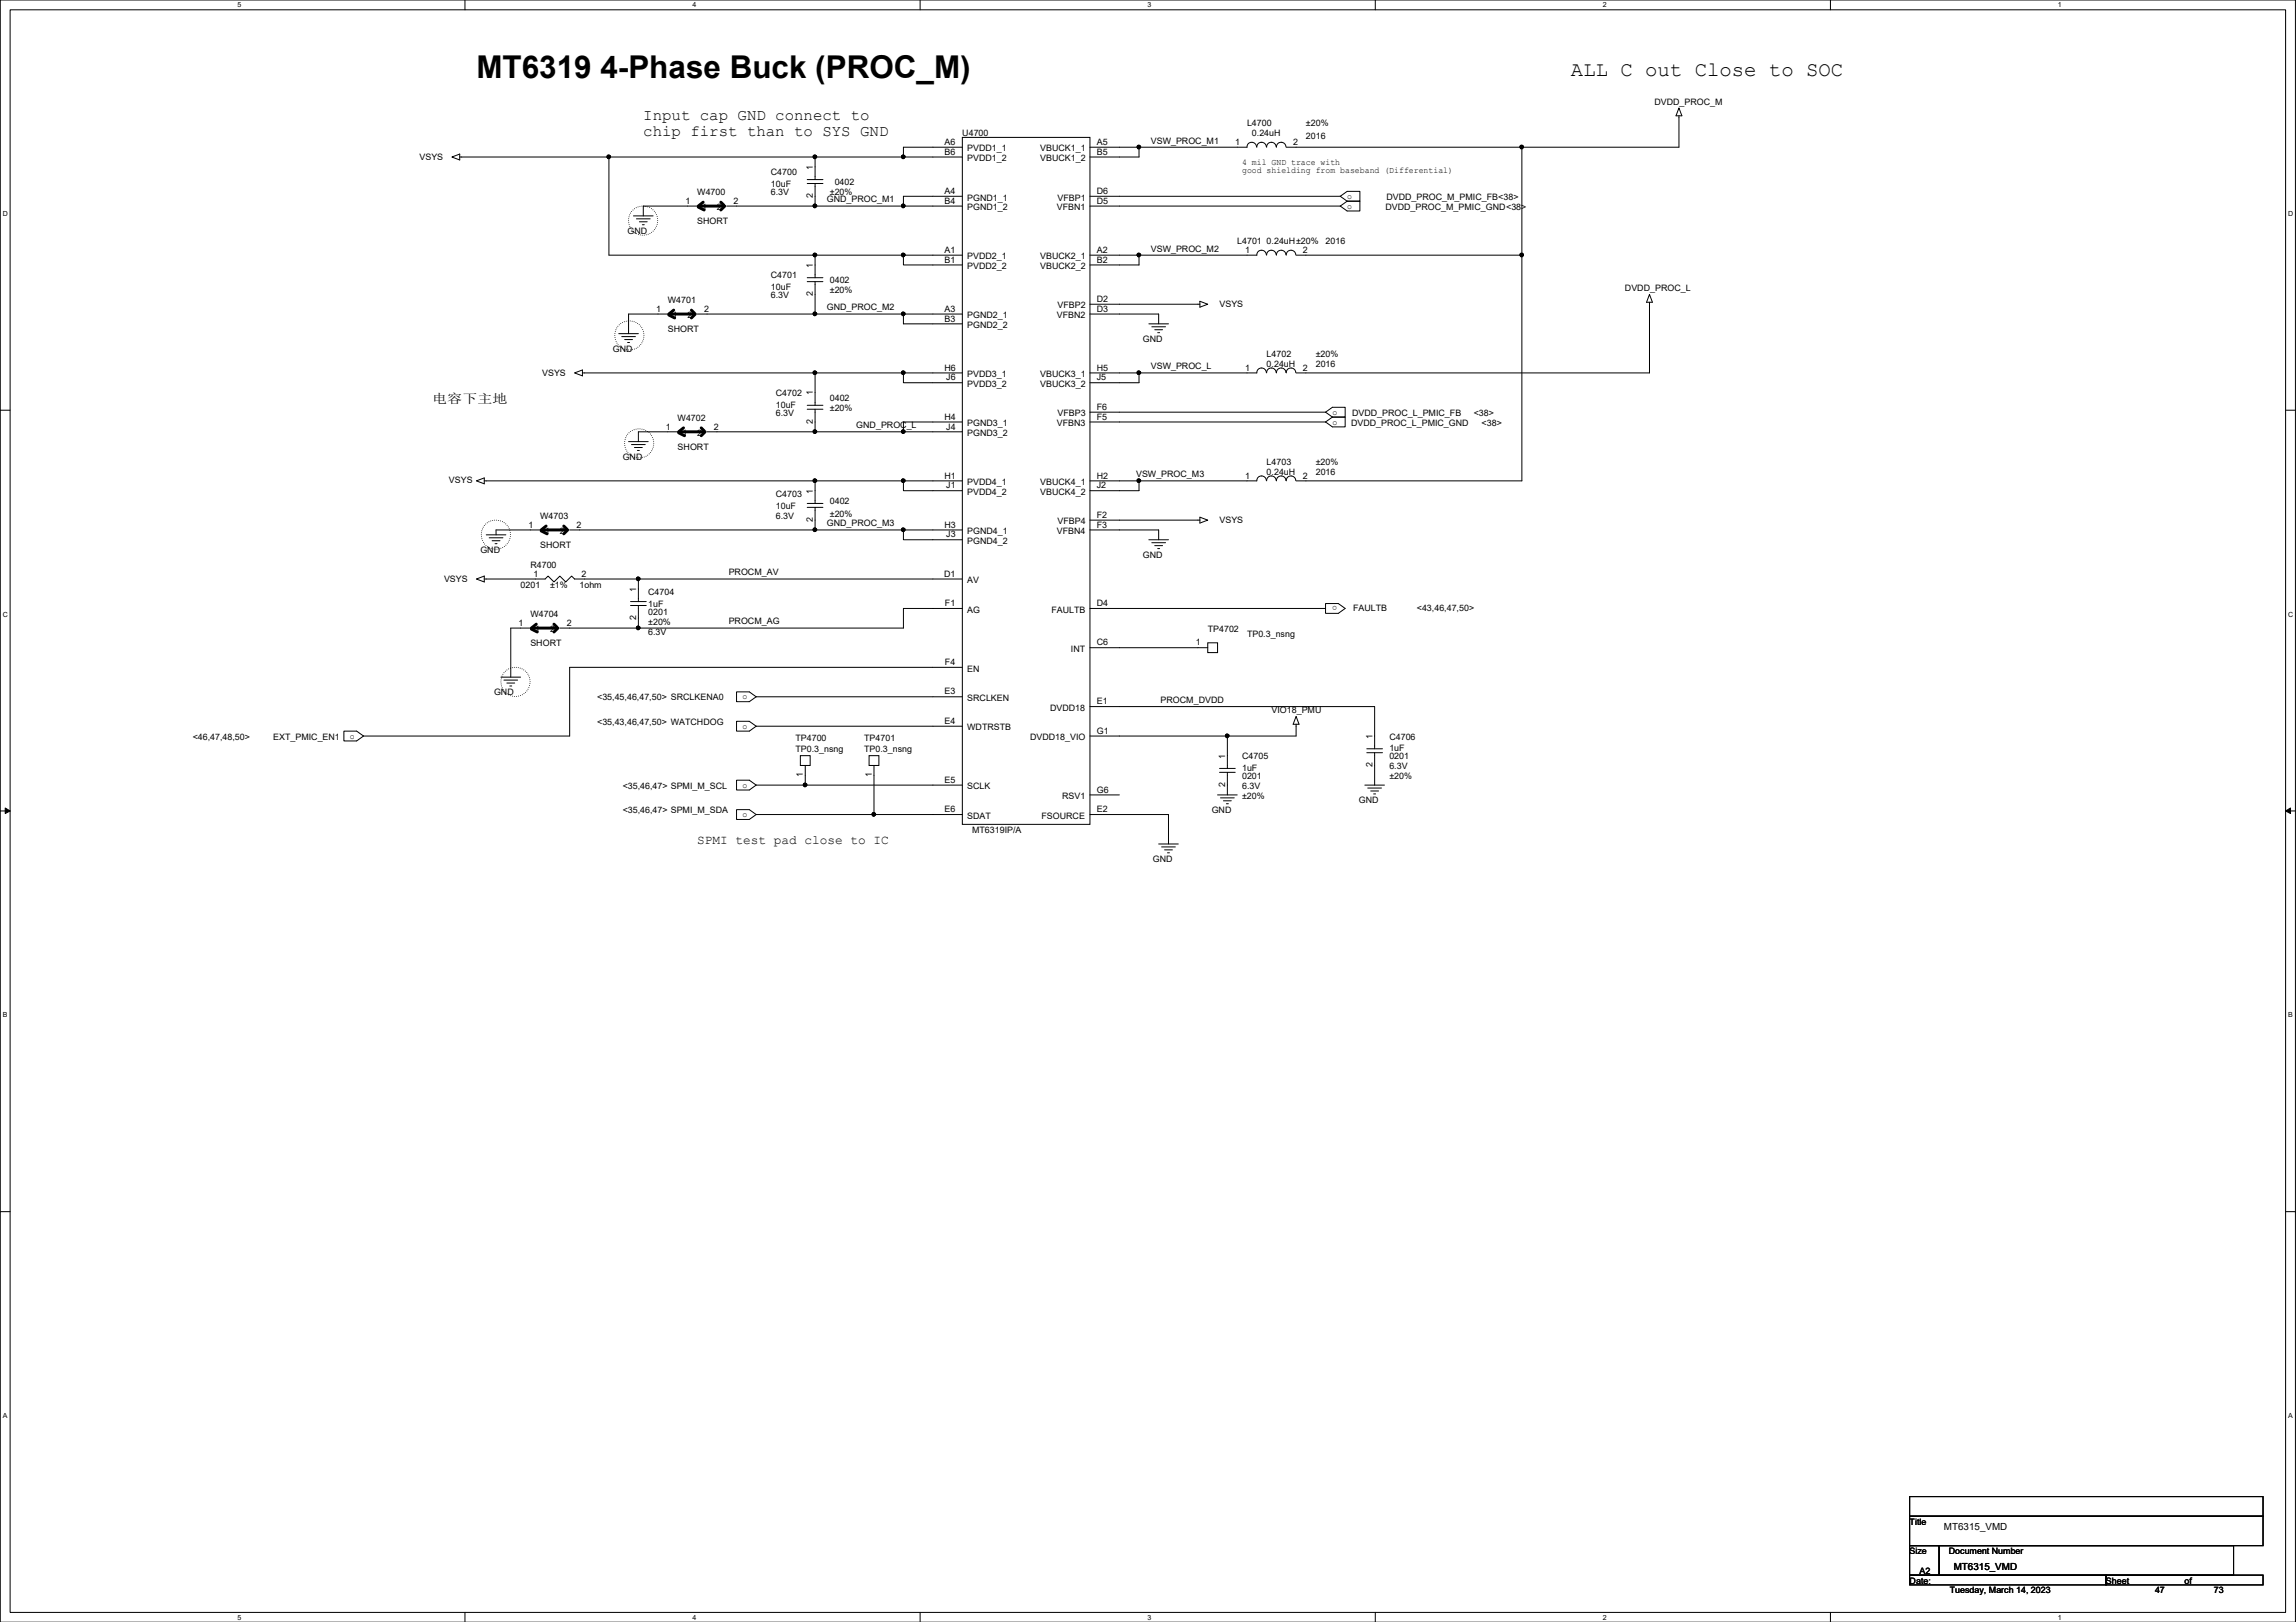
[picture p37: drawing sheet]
<svg xmlns="http://www.w3.org/2000/svg" width="297mm" height="210mm" viewBox="0 0 297 210" stroke-linecap="round" stroke-linejoin="round" font-family="sans-serif">
<defs><g id="words">
<text font-size="4.1" x="61.6" y="10.1">MT6319 4-Phase Buck (PROC_M)</text>
<text font-size="2.7" x="203.2" y="9.8">ALL C out Close to SOC</text>
<g font-size="2">
<text x="83.2" y="15.5">Input cap GND connect to</text>
<text x="83.2" y="17.6">chip first than to SYS GND</text>
</g>
<g font-size="1.7">
<text x="55.9" y="52.1">电电下下马</text>
<text x="90.2" y="109.3">SPMI test pad close to IC</text>
</g>
<g font-size="1.3">
<text x="251.5" y="198">MT6315_VMD</text>
<text x="252.8" y="203.1">MT6315_VMD</text>
</g>
<g font-size="1.1">
<text x="124.5" y="17.6">U4700</text>
<text x="161.3" y="16.3">L4700</text>
<text x="162" y="17.6">0.24uH</text>
<text x="168.9" y="16.3">±20%</text>
<text x="168.9" y="18">2016</text>
<text x="214" y="13.5">DVDD_PROC_M</text>
<text x="54.3" y="20.7">VSYS</text>
<text x="99.7" y="22.7">C4700</text>
<text x="105.2" y="22" transform="rotate(-90 105.2 22)">1</text>
<text x="108" y="24">0402</text>
<text x="122.2" y="20">B6</text>
<text x="122.2" y="18.8">A6</text>
<text x="125.1" y="20.9">PVDD1_2</text>
<text x="125.1" y="19.6">PVDD1_1</text>
<text x="134.6" y="19.6">VBUCK1_1</text>
<text x="134.6" y="20.9">VBUCK1_2</text>
<text x="141.9" y="18.8">A5</text>
<text x="141.9" y="20">B5</text>
<text x="148.9" y="18.6">VSW_PROC_M1</text>
<text x="159.8" y="18.8">1</text>
<text x="160.7" y="21.3">4 mil GND trace with</text>
<text x="160.7" y="22.4">good shielding from baseband (Differential)</text>
<text x="167.3" y="18.8">2</text>
<text x="88.7" y="26.4">1</text>
<text x="90.2" y="25.2">W4700</text>
<text x="90.2" y="29">SHORT</text>
<text x="90.8" y="27.2">1</text>
<text x="92.7" y="27.2">2</text>
<text x="94.9" y="26.4">2</text>
<text x="99.7" y="24.2">10uF</text>
<text x="99.7" y="25.2">6.3V</text>
<text x="105.2" y="25.7" transform="rotate(-90 105.2 25.7)">2</text>
<text x="107" y="26.2">GND_PROC_M1</text>
<text x="107.4" y="25.2">±20%</text>
<text x="122.2" y="26.4">B4</text>
<text x="122.2" y="25.1">A4</text>
<text x="125.1" y="27.2">PGND1_2</text>
<text x="125.1" y="26">PGND1_1</text>
<text x="136.7" y="27.2">VFBN1</text>
<text x="136.8" y="26">VFBP1</text>
<text x="141.9" y="26.4">D5</text>
<text x="141.9" y="25.1">D6</text>
<text x="174.3" y="25.7">o</text>
<text x="174.3" y="27">o</text>
<text x="179.2" y="27.1">DVDD_PROC_M_PMIC_GND&lt;38&gt;</text>
<text x="179.4" y="25.9">DVDD_PROC_M_PMIC_FB&lt;38&gt;</text>
<text x="81.2" y="30.3">GND</text>
<text x="105.2" y="34.7" transform="rotate(-90 105.2 34.7)">1</text>
<text x="122.2" y="32.7">A1</text>
<text x="122.2" y="34">B1</text>
<text x="125.1" y="33.6">PVDD2_1</text>
<text x="125.1" y="34.8">PVDD2_2</text>
<text x="134.6" y="33.6">VBUCK2_1</text>
<text x="134.6" y="34.8">VBUCK2_2</text>
<text x="141.9" y="32.7">A2</text>
<text x="141.9" y="34">B2</text>
<text x="148.9" y="32.6">VSW_PROC_M2</text>
<text x="160.1" y="31.6">L4701 0.24uH±20%</text>
<text x="161.1" y="32.7">1</text>
<text x="168.6" y="32.7">2</text>
<text x="171.5" y="31.6">2016</text>
<text x="84.9" y="40.3">1</text>
<text x="86.4" y="39.2">W4701</text>
<text x="87" y="41.2">1</text>
<text x="88.9" y="41.2">2</text>
<text x="91.1" y="40.3">2</text>
<text x="99.7" y="36">C4701</text>
<text x="99.7" y="37.5">10uF</text>
<text x="99.7" y="38.6">6.3V</text>
<text x="105.2" y="38.4" transform="rotate(-90 105.2 38.4)">2</text>
<text x="107" y="40.2">GND_PROC_M2</text>
<text x="107.4" y="36.7">0402</text>
<text x="107.4" y="37.9">±20%</text>
<text x="122.2" y="40.3">A3</text>
<text x="122.2" y="41.6">B3</text>
<text x="125.1" y="41.2">PGND2_1</text>
<text x="136.7" y="41.2">VFBN2</text>
<text x="136.8" y="39.9">VFBP2</text>
<text x="141.9" y="39.1">D2</text>
<text x="141.9" y="40.3">D3</text>
<text x="157.8" y="39.7">VSYS</text>
<text x="210.2" y="37.7">DVDD_PROC_L</text>
<text x="79.3" y="45.6">GND</text>
<text x="86.4" y="43">SHORT</text>
<text x="122.2" y="48">H6</text>
<text x="125.1" y="42.5">PGND2_2</text>
<text x="141.9" y="48">H5</text>
<text x="147.9" y="44.3">GND</text>
<text x="148.9" y="47.8">VSW_PROC_L</text>
<text x="161.1" y="48">1</text>
<text x="163.9" y="46.2">L4702</text>
<text x="163.9" y="47.5">0.24uH</text>
<text x="168.6" y="48">2</text>
<text x="170.2" y="46.2">±20%</text>
<text x="170.2" y="47.5">2016</text>
<text x="70.1" y="48.6">VSYS</text>
<text x="100.4" y="51.3">C4702</text>
<text x="100.4" y="52.8">10uF</text>
<text x="100.4" y="53.8">6.3V</text>
<text x="105.2" y="51.2" transform="rotate(-90 105.2 51.2)">1</text>
<text x="107.4" y="51.9">0402</text>
<text x="107.4" y="53.2">±20%</text>
<text x="122.4" y="49.2">J6</text>
<text x="125.1" y="48.8">PVDD3_1</text>
<text x="125.1" y="50.1">PVDD3_2</text>
<text x="134.6" y="48.8">VBUCK3_1</text>
<text x="134.6" y="50.1">VBUCK3_2</text>
<text x="136.8" y="53.9">VFBP3</text>
<text x="141.9" y="49.2">J5</text>
<text x="141.9" y="53">F6</text>
<text x="172.4" y="53.7">o</text>
<text x="174.9" y="53.8">DVDD_PROC_L_PMIC_FB</text>
<text x="190.7" y="53.8">&lt;38&gt;</text>
<text x="80.6" y="59.5">GND</text>
<text x="86.1" y="55.6">1</text>
<text x="87.7" y="54.4">W4702</text>
<text x="87.7" y="58.3">SHORT</text>
<text x="88.3" y="56.4">1</text>
<text x="90.2" y="56.4">2</text>
<text x="92.4" y="55.6">2</text>
<text x="105.2" y="54.9" transform="rotate(-90 105.2 54.9)">2</text>
<text x="110.8" y="55.4">GND_PROC_L</text>
<text x="122.2" y="54.3">H4</text>
<text x="122.4" y="55.6">J4</text>
<text x="125.1" y="56.4">PGND3_2</text>
<text x="125.1" y="55.2">PGND3_1</text>
<text x="136.7" y="55.2">VFBN3</text>
<text x="141.9" y="54.3">F5</text>
<text x="172.4" y="54.9">o</text>
<text x="174.8" y="55.1">DVDD_PROC_L_PMIC_GND</text>
<text x="191.7" y="55.1">&lt;38&gt;</text>
<text x="58.1" y="62.6">VSYS</text>
<text x="100.4" y="64.3">C4703</text>
<text x="100.4" y="65.9">10uF</text>
<text x="105.2" y="63.9" transform="rotate(-90 105.2 63.9)">1</text>
<text x="107.4" y="65.2">0402</text>
<text x="122.2" y="61.9">H1</text>
<text x="122.4" y="63.2">J1</text>
<text x="125.1" y="62.8">PVDD4_1</text>
<text x="125.1" y="64.1">PVDD4_2</text>
<text x="134.6" y="62.8">VBUCK4_1</text>
<text x="134.6" y="64.1">VBUCK4_2</text>
<text x="141.9" y="61.9">H2</text>
<text x="141.9" y="63.2">J2</text>
<text x="147" y="61.8">VSW_PROC_M3</text>
<text x="161.1" y="61.9">1</text>
<text x="163.9" y="60.2">L4703</text>
<text x="163.9" y="61.4">0.24uH</text>
<text x="168.6" y="61.9">2</text>
<text x="170.2" y="60.2">±20%</text>
<text x="170.2" y="61.4">2016</text>
<text x="62.1" y="71.6">GND</text>
<text x="68.4" y="68.3">1</text>
<text x="69.9" y="67.1">W4703</text>
<text x="69.9" y="71">SHORT</text>
<text x="70.5" y="69.1">1</text>
<text x="72.4" y="69.1">2</text>
<text x="74.6" y="68.3">2</text>
<text x="100.4" y="67.1">6.3V</text>
<text x="105.2" y="67.6" transform="rotate(-90 105.2 67.6)">2</text>
<text x="107" y="68.1">GND_PROC_M3</text>
<text x="107.4" y="66.9">±20%</text>
<text x="122.2" y="68.3">H3</text>
<text x="122.4" y="69.6">J3</text>
<text x="125.1" y="69.1">PGND4_1</text>
<text x="125.1" y="70.4">PGND4_2</text>
<text x="136.7" y="69.1">VFBN4</text>
<text x="136.8" y="67.9">VFBP4</text>
<text x="141.9" y="67">F2</text>
<text x="141.9" y="68.3">F3</text>
<text x="157.8" y="67.6">VSYS</text>
<text x="57.4" y="75.3">VSYS</text>
<text x="67.3" y="76">0201</text>
<text x="68.6" y="73.5">R4700</text>
<text x="69" y="74.6">1</text>
<text x="71.2" y="76">±1%</text>
<text x="75" y="76">1ohm</text>
<text x="75.2" y="74.6">2</text>
<text x="82.3" y="76.6" transform="rotate(-90 82.3 76.6)">1</text>
<text x="83.9" y="77">C4704</text>
<text x="94.3" y="74.5">PROCM_AV</text>
<text x="122.1" y="74.6">D1</text>
<text x="125.1" y="75.5">AV</text>
<text x="147.9" y="72.2">GND</text>
<text x="67.1" y="81">1</text>
<text x="68.6" y="79.8">W4704</text>
<text x="68.6" y="83.7">SHORT</text>
<text x="69.3" y="81.8">1</text>
<text x="71.2" y="81.8">2</text>
<text x="73.3" y="81">2</text>
<text x="82.3" y="80.3" transform="rotate(-90 82.3 80.3)">2</text>
<text x="83.9" y="78.6">1uF</text>
<text x="83.9" y="79.6">0201</text>
<text x="83.9" y="82.1">6.3V</text>
<text x="83.9" y="80.9">±20%</text>
<text x="94.3" y="80.8">PROCM_AG</text>
<text x="122.3" y="78.4">F1</text>
<text x="125.1" y="79.3">AG</text>
<text x="136" y="79.3">FAULTB</text>
<text x="141.9" y="78.4">D4</text>
<text x="141.9" y="83.5">C6</text>
<text x="154.7" y="83.5">1</text>
<text x="156.2" y="81.7">TP4702</text>
<text x="161.3" y="82.4">TP0.3_nsng</text>
<text x="173" y="78.4" transform="rotate(180 173 78.4)">o</text>
<text x="175" y="79.1">FAULTB</text>
<text x="183.3" y="79.1">&lt;43,46,47,50&gt;</text>
<text x="122.2" y="89.9">E3</text>
<text x="122.3" y="86.1">F4</text>
<text x="125.1" y="86.9">EN</text>
<text x="138.6" y="84.4">INT</text>
<text x="24.9" y="95.7">&lt;46,47,48,50&gt;</text>
<text x="35.3" y="95.7">EXT_PMIC_EN1</text>
<text x="45.3" y="95.6">o</text>
<text x="63.9" y="90">GND</text>
<text x="77.3" y="90.6">&lt;35,45,46,47,50&gt; SRCLKENA0</text>
<text x="77.3" y="93.8">&lt;35,43,46,47,50&gt; WATCHDOG</text>
<text x="96.1" y="90.5">o</text>
<text x="96.1" y="94.3">o</text>
<text x="102.9" y="95.8">TP4700</text>
<text x="111.8" y="95.8">TP4701</text>
<text x="122.2" y="93.7">E4</text>
<text x="125.1" y="90.7">SRCLKEN</text>
<text x="125.1" y="94.5">WDTRSTB</text>
<text x="133.3" y="95.8">DVDD18_VIO</text>
<text x="135.8" y="92">DVDD18</text>
<text x="141.9" y="95">G1</text>
<text x="141.9" y="91.1">E1</text>
<text x="150.2" y="91">PROCM_DVDD</text>
<text x="164.5" y="92.3">VIO18_PMU</text>
<text x="177.5" y="95.6" transform="rotate(-90 177.5 95.6)">1</text>
<text x="179.7" y="95.7">C4706</text>
<text x="96.1" y="101.9">o</text>
<text x="102.9" y="97.4">TP0.3_nsng</text>
<text x="103.9" y="100.6" transform="rotate(-90 103.9 100.6)">1</text>
<text x="111.8" y="97.4">TP0.3_nsng</text>
<text x="112.8" y="100.6" transform="rotate(-90 112.8 100.6)">1</text>
<text x="122.2" y="101.3">E5</text>
<text x="158.5" y="101.9" transform="rotate(-90 158.5 101.9)">2</text>
<text x="158.5" y="98.2" transform="rotate(-90 158.5 98.2)">1</text>
<text x="160.7" y="98.3">C4705</text>
<text x="160.7" y="99.8">1uF</text>
<text x="160.7" y="100.8">0201</text>
<text x="177.5" y="99.3" transform="rotate(-90 177.5 99.3)">2</text>
<text x="179.7" y="97.2">1uF</text>
<text x="179.7" y="98.3">0201</text>
<text x="179.7" y="99.5">6.3V</text>
<text x="179.7" y="100.8">±20%</text>
<text x="80.6" y="102.1">&lt;35,46,47&gt; SPMI_M_SCL</text>
<text x="80.6" y="105.2">&lt;35,46,47&gt; SPMI_M_SDA</text>
<text x="96.1" y="105.7">o</text>
<text x="122.2" y="105.1">E6</text>
<text x="125.1" y="106">SDAT</text>
<text x="125.1" y="102.2">SCLK</text>
<text x="125.8" y="107.8">MT6319IP/A</text>
<text x="134.7" y="106">FSOURCE</text>
<text x="137.4" y="103.4">RSV1</text>
<text x="141.9" y="102.6">G6</text>
<text x="141.9" y="105.1">E2</text>
<text x="156.8" y="105.2">GND</text>
<text x="160.7" y="102.1">6.3V</text>
<text x="160.7" y="103.3">±20%</text>
<text x="175.8" y="104">GND</text>
<text x="149.1" y="111.6">GND</text>
<text x="247.1" y="197.3">Title</text>
<text x="247.1" y="201.1">Size</text>
<text x="248.3" y="203.7">A2</text>
<text x="252.1" y="201.1">Document Number</text>
<text x="247.1" y="204.9">Date:</text>
<text x="252.3" y="206.2">Tuesday, March 14, 2023</text>
<text x="272.5" y="204.9">Sheet</text>
<text x="278.8" y="206.2">47</text>
<text x="282.6" y="204.9">of</text>
<text x="286.4" y="206.2">73</text>
</g>
<g font-size=".9">
<text x="30.7" y=".9">5</text>
<text x="89.6" y=".9">4</text>
<text x="148.5" y=".9">3</text>
<text x="207.3" y=".9">2</text>
<text x="266.2" y=".9">1</text>
<text x=".4" y="28">D</text>
<text x="296" y="28">D</text>
<text x=".4" y="79.8">C</text>
<text x="296" y="79.8">C</text>
<text x=".4" y="131.7">B</text>
<text x="296" y="131.7">B</text>
<text x=".4" y="183.5">A</text>
<text x="296" y="183.5">A</text>
<text x="30.7" y="209.6">5</text>
<text x="89.6" y="209.6">4</text>
<text x="148.5" y="209.6">3</text>
<text x="207.3" y="209.6">2</text>
<text x="266.2" y="209.6">1</text>
</g>
</g></defs>
<path d="M0 0h297v209.9h-297zM1.3 1.3h294.4v207.4h-294.4z" fill="none" stroke="#000" stroke-width=".13"/>
<g fill="#fff">
<path d="M30.7 .1h.5v1h-.5z"/>
<path d="M30.7 208.8h.5v1h-.5z"/>
</g>
<path d="M60.2 0v1.3M60.2 208.7v1.2" fill="none" stroke="#000" stroke-width=".13"/>
<g fill="#fff">
<path d="M89.6 .1h.5v1h-.5z"/>
<path d="M89.6 208.8h.5v1h-.5z"/>
</g>
<path d="M119 0v1.3M119 208.7v1.2" fill="none" stroke="#000" stroke-width=".13"/>
<g fill="#fff">
<path d="M148.5 .1h.5v1h-.5z"/>
<path d="M148.5 208.8h.5v1h-.5z"/>
</g>
<path d="M177.9 0v1.3M177.9 208.7v1.2" fill="none" stroke="#000" stroke-width=".13"/>
<g fill="#fff">
<path d="M207.3 .1h.6v1h-.6z"/>
<path d="M207.3 208.8h.6v1h-.6z"/>
</g>
<path d="M236.8 0v1.3M236.8 208.7v1.2" fill="none" stroke="#000" stroke-width=".13"/>
<g fill="#fff">
<path d="M266.2 .1h.5v1h-.5z"/>
<path d="M266.2 208.8h.5v1h-.5z"/>
<path d="M.4 27.2h.6v1h-.6z"/>
<path d="M296 27.2h.7v1h-.7z"/>
<path d="M.4 79h.6v1h-.6z"/>
<path d="M296 79h.7v1h-.7z"/>
</g>
<path d="M0 53.1h1.3M295.7 53.1h1.3" fill="none" stroke="#000" stroke-width=".13"/>
<g fill="#fff">
<path d="M.4 130.9h.6v1h-.6z"/>
<path d="M296 130.9h.6v1h-.6z"/>
</g>
<path d="M0 104.9h1.3M.7 104.6l.6 .3-.6 .4zM295.7 104.9h1.3M295.7 104.9l.6-.3v.7z" fill="none" stroke="#000" stroke-width=".13"/>
<path d="M.7 104.6l.6 .3-.6 .4zM295.7 104.9l.6-.3v.7z" fill="#000"/>
<g fill="#fff">
<path d="M.4 182.7h.5v1h-.5z"/>
<path d="M296 182.7h.6v1h-.6z"/>
</g>
<g fill="none" stroke="#000" stroke-width=".13">
<path d="M124.5 19h-7.6v1.3M124.5 17.8h16.5v88.9h-16.5zM141 19h6.4M147.2 18.9h.3l.1 .1-.1 .2-.2 .1-.1-.1zM147.4 19v1.3h-6.4M162.6 19a.61 .61 0 0 0-.7-.6 .61 .61 0 0 0-.6 .7l-13.9-.1M163.8 19a.61 .61 0 0 0-.6-.6 .61 .61 0 0 0-.6 .7M165.1 19a.61 .61 0 0 0-.6-.6 .61 .61 0 0 0-.6 .7M166.4 19a.61 .61 0 0 0-.7-.6 .61 .61 0 0 0-.6 .7M166.4 19h30.5M196.7 18.9h.3l.1 .1-.1 .2-.2 .1-.1-.1zM196.9 19v14"/>
<path d="M217.2 14l.4 1h-.8zM217.2 15v4h-20.3M58.5 20.3l1-.4v.8zM59.5 20.3h19.3M78.6 20.1h.3l.1 .2-.1 .2h-.2h-.1zM78.8 20.3v12.7h26.6M78.8 20.3h26.6M82 27.9h2.5M82.3 28.3h1.8M82.7 28.7h1M83.1 29.1h.3M90.2 26.7h-7v1.2"/>
<path d="M94 26.7h11.4M104.4 35.9h2.1M104.4 36.4h2.1M104.4 23.2h2.1M104.4 23.7h2.1M105.3 20.1h.3l.1 .2-.1 .2h-.2h-.1zM105.3 32.8h.3l.1 .2-.1 .2h-.2h-.1zM105.3 26.5h.3l.1 .1-.1 .2-.2 .1-.1-.1zM105.4 20.3h11.5M105.4 33h11.5M105.4 26.7h11.5M105.4 33v2.9"/>
<path d="M105.4 36.4v4.2M105.4 20.3v2.9M105.4 23.7v3M116.7 20.1h.3l.1 .2-.1 .2h-.2h-.1zM116.7 32.8h.3l.1 .2-.1 .2h-.2h-.1zM116.7 26.5h.3l.1 .1-.1 .2-.2 .1-.1-.1zM116.9 20.3h7.6M116.9 33h7.6M116.9 26.7h7.6M116.9 33v1.3h7.6M124.5 25.4h-7.6v1.3M141 39.4h14.2"/>
<path d="M141 26.7h32.4M141 25.4h32.4M141 33h6.4M147.2 32.8h.3l.1 .2-.1 .2h-.2h-.1zM147.4 33v1.3h-6.4M155.2 39l1 .4-1 .4zM163.8 33a.61 .61 0 0 0-.6-.6 .61 .61 0 0 0-.6 .6h-15.2M165.1 33a.61 .61 0 0 0-.6-.6 .61 .61 0 0 0-.6 .6M166.4 33a.61 .61 0 0 0-.7-.6 .61 .61 0 0 0-.6 .6M167.6 33a.61 .61 0 0 0-.6-.6 .61 .61 0 0 0-.6 .6M167.7 33h29.2M173.4 25.4l.9-.6h1.6v1.2h-1.6"/>
<path d="M173.4 25.4l.9 .6M174.3 26h1.6v1.3h-1.6l-.9-.6M174.3 26l-.9 .7M196.7 32.8h.3l.1 .2-.1 .2h-.2h-.1zM196.9 33v29.2h-29.2M213.4 39.1v9.2h-45.7M213.4 38.1l.4 1h-.8zM74.3 48.3l1-.4v.7zM75.3 48.3h30.1M80 43.2h2.6M80.4 43.6h1.8M80.8 43.9h1"/>
<path d="M81.2 44.3h.2M81.3 57.1h2.6M81.7 57.5h1.8M82.1 57.9h1M82.5 58.3h.2M86.4 40.6h-5.1v2.6M87.7 55.9h-5.1v1.2M90.2 40.6h15.2M91.5 55.9h13.9M104.4 52.5h2.1M104.4 53h2.1M105.3 48.1h.3l.1 .1-.1 .2-.2 .1-.1-.1z"/>
<path d="M105.3 55.7h.3l.1 .1-.1 .2-.2 .1-.1-.1zM105.3 40.4h.3l.1 .2-.1 .2-.2 .1-.1-.1zM105.4 48.3h11.5M105.4 55.9h11.5M105.4 40.6h11.5M105.4 48.3v4.2M105.4 53v2.9M116.7 48.1h.3l.1 .1-.1 .2-.2 .1-.1-.1zM116.7 55.7h.3l.1 .1-.1 .2-.2 .1-.1-.1zM116.7 40.4h.3l.1 .2-.1 .2-.2 .1-.1-.1zM116.9 48.3h7.6M116.9 40.6h7.6"/>
<path d="M116.9 55.9h7.6M116.9 48.3v1.2h7.6M116.9 40.6v1.3h7.6M124.5 54.6h-7.6v1.3M141 48.3h6.4M141 40.6h8.9v1.3M141 53.3h30.5M141 54.6h30.5M147.2 48.1h.3l.1 .1-.1 .2-.2 .1-.1-.1zM147.4 48.3v1.2h-6.4M148.6 41.9h2.6M149 42.3h1.8"/>
<path d="M149.4 42.7h1M149.8 43.1h.2M163.8 48.2a.61 .61 0 0 0-.6-.6 .61 .61 0 0 0-.6 .7h-15.2M165.1 48.2a.61 .61 0 0 0-.6-.6 .61 .61 0 0 0-.6 .7M166.4 48.2a.61 .61 0 0 0-.7-.6 .61 .61 0 0 0-.6 .7M167.6 48.2a.61 .61 0 0 0-.6-.6 .61 .61 0 0 0-.6 .7M171.5 53.3l.9-.6h1.6v1.3h-1.6M171.5 53.3l.9 .7M172.4 54l-.9 .6M172.4 54h1.6v1.2h-1.6l-.9-.6M61.6 62.2l1-.4v.8zM61.6 74.9l1-.4v.8z"/>
<path d="M62.6 62.2h42.8M62.6 74.9h7.9l.4-.4 .8 .8 .7-.8 .8 .8 .8-.8 .3 .4h8.3M62.9 69.2h2.5M63.3 69.6h1.8M63.7 70h1M64 70.4h.3M69.9 68.6h-5.7v.6M73.7 68.6h31.7M81.6 77.9h2M81.6 78.4h2M82.4 74.7h.3l.1 .2-.1 .2h-.2h-.1zM82.6 74.9h41.9"/>
<path d="M82.6 74.9v3M82.6 78.4v2.9M104.4 65.2h2.1M104.4 65.7h2.1M105.3 62h.3l.1 .2-.1 .2h-.2h-.1zM105.3 68.4h.3l.1 .1-.1 .2-.2 .1-.1-.1zM105.4 62.2h11.5M105.4 68.6h11.5M105.4 62.2v3M105.4 65.7v2.9M116.7 62h.3l.1 .2-.1 .2h-.2h-.1zM116.7 68.4h.3l.1 .1-.1 .2-.2 .1-.1-.1z"/>
<path d="M116.9 62.2h7.6M116.9 62.2v1.3h7.6M116.9 68.6h7.6M116.9 68.6v1.2h7.6M124.5 78.7h-7.6v2.6h-34.3M141 67.3h14.2M141 62.2h6.4M141 68.6h8.9v1.2M141 78.7h30.5M147.2 62h.3l.1 .2-.1 .2h-.2h-.1zM147.4 62.2v1.3h-6.4M148.6 69.8h2.6"/>
<path d="M149 70.2h1.8M149.4 70.6h1M149.8 71h.2M155.2 66.9l1 .4-1 .4zM163.8 62.2a.61 .61 0 0 0-.6-.6 .61 .61 0 0 0-.6 .6h-15.2M165.1 62.2a.61 .61 0 0 0-.6-.6 .61 .61 0 0 0-.6 .6M166.4 62.2a.61 .61 0 0 0-.7-.6 .61 .61 0 0 0-.6 .6M167.6 62.2a.61 .61 0 0 0-.6-.6 .61 .61 0 0 0-.6 .6M171.5 78.1h1.6l.9 .6-.9 .7h-1.6zM44.5 94.6h1.6l.9 .6-.9 .7h-1.6zM64.8 87.6h2.5M65.2 88h1.8"/>
<path d="M65.6 88.4h1M66 88.8h.2M68.6 81.3h-2.5v6.3M72.4 81.3h10.2M82.4 81.1h.3l.1 .1-.1 .2-.2 .1-.1-.1zM95.3 89.5h1.6l.9 .7-.9 .6h-1.6zM95.3 93.3h1.6l.9 .7-.9 .6h-1.6zM97.8 90.2h26.7M97.8 94h26.7M103.5 97.8h1.3v1.3h-1.3zM104.2 99.1v2.5h20.3M112.4 97.8h1.3v1.3h-1.3z"/>
<path d="M113.1 99.1v6.3h11.4M124.5 86.4h-50.8v8.9l-26.7-.1M141 91.4h36.8v5.5M141 83.8h15.2M141 95.2h17.8M156.2 83.2h1.3v1.3h-1.3zM157.8 99.4h2M157.8 99.9h2M158.6 95.1h.3l.1 .1-.1 .2-.2 .1-.1-.1zM158.8 95.3v4.1M158.8 99.9v3M167.7 93.7v1.5h-8.9"/>
<path d="M167.7 92.7l.4 1h-.8zM176.8 96.9h2.1M176.8 97.4h2.1M177.8 97.4v4.2M95.3 101h1.6l.9 .6-.9 .6h-1.6zM95.3 104.8h1.6l.9 .6-.9 .6h-1.6zM97.8 101.6h6.4M97.8 105.4h15.3M104 101.4h.3l.1 .2-.1 .1-.2 .1-.1-.1zM112.9 105.2h.3l.1 .2-.1 .1-.2 .1-.1-.1zM141 102.9h3.8M141 105.4h10.2v3.8"/>
<path d="M149.9 109.2h2.5M150.3 109.6h1.8M150.7 110h1M151 110.4h.3M157.5 102.9h2.6M157.9 103.3h1.8M158.3 103.6h1M158.7 104h.2M176.6 101.6h2.5M176.9 102h1.8M177.3 102.4h1M177.7 102.7h.3"/>
<path d="M0 156.8h1.3M295.7 156.8h1.3M247.1 193.7h45.7v2.5h-45.7zM247.1 196.2h45.7v3.8h-45.7zM247.1 200h3.8v3.8h-3.8zM247.1 203.8h25.4v1.3h-25.4zM250.9 200h38.1v3.8h-38.1zM272.5 203.8h20.3v1.3h-20.3z"/>
</g>
<g fill="none" stroke="#000" stroke-width=".13" stroke-dasharray="0 .3">
<circle cx="83.2" cy="28.5" r="1.89"/>
<circle cx="81.4" cy="43.4" r="1.89"/>
<circle cx="82.7" cy="57.4" r="1.89"/>
<circle cx="64.1" cy="69.2" r="1.89"/>
<circle cx="66.7" cy="88.2" r="1.89"/>
</g>
<g fill="none" stroke="#000" stroke-width=".38">
<path d="M90.3 26.8l.8 .4M90.6 26.7h2.8M91 26.2l-.7 .5M93.3 26.2l.3 .3M93.8 26.7l-.5 .5M86.5 40.8l.8 .3M86.8 40.6h2.8M87.2 40.1l-.7 .5M87.8 56l.8 .4M88 55.9h2.8M88.4 55.4l-.6 .5M89.4 40.1l.4 .4"/>
<path d="M90 40.6l-.6 .5M90.7 55.4l.4 .4M91.2 55.9l-.5 .5M70 68.7l.8 .4M70.3 68.6h2.8M70.7 68.1l-.7 .5M72.9 68.1l.4 .4M73.4 68.6l-.5 .5M68.7 81.4l.8 .4M69 81.3h2.8M69.4 80.8l-.7 .5M71.7 80.8l.3 .4"/>
<path d="M72.2 81.3l-.5 .5"/>
</g>
<g fill="#000">
<path d="M147.2 18.9h.3l.1 .1-.1 .2-.2 .1-.1-.1z" fill-rule="evenodd"/>
<path d="M147.2 18.9h.3l.1 .1-.1 .2-.2 .1-.1-.1z" fill-rule="evenodd"/>
<path d="M196.7 18.9h.3l.1 .1-.1 .2-.2 .1-.1-.1z" fill-rule="evenodd"/>
<path d="M196.7 18.9h.3l.1 .1-.1 .2-.2 .1-.1-.1z" fill-rule="evenodd"/>
<path d="M78.6 20.1h.3l.1 .2-.1 .2h-.2h-.1z" fill-rule="evenodd"/>
<path d="M78.6 20.1h.3l.1 .2-.1 .2h-.2h-.1z" fill-rule="evenodd"/>
<path d="M105.3 20.1h.3l.1 .2-.1 .2h-.2h-.1z" fill-rule="evenodd"/>
<path d="M105.3 32.8h.3l.1 .2-.1 .2h-.2h-.1z" fill-rule="evenodd"/>
<path d="M105.3 26.5h.3l.1 .1-.1 .2-.2 .1-.1-.1z" fill-rule="evenodd"/>
<path d="M105.3 20.1h.3l.1 .2-.1 .2h-.2h-.1z" fill-rule="evenodd"/>
<path d="M105.3 32.8h.3l.1 .2-.1 .2h-.2h-.1z" fill-rule="evenodd"/>
<path d="M105.3 26.5h.3l.1 .1-.1 .2-.2 .1-.1-.1z" fill-rule="evenodd"/>
<path d="M116.7 20.1h.3l.1 .2-.1 .2h-.2h-.1z" fill-rule="evenodd"/>
<path d="M116.7 32.8h.3l.1 .2-.1 .2h-.2h-.1z" fill-rule="evenodd"/>
<path d="M116.7 26.5h.3l.1 .1-.1 .2-.2 .1-.1-.1z" fill-rule="evenodd"/>
<path d="M116.7 20.1h.3l.1 .2-.1 .2h-.2h-.1z" fill-rule="evenodd"/>
<path d="M116.7 32.8h.3l.1 .2-.1 .2h-.2h-.1z" fill-rule="evenodd"/>
<path d="M116.7 26.5h.3l.1 .1-.1 .2-.2 .1-.1-.1z" fill-rule="evenodd"/>
<path d="M147.2 32.8h.3l.1 .2-.1 .2h-.2h-.1z" fill-rule="evenodd"/>
<path d="M147.2 32.8h.3l.1 .2-.1 .2h-.2h-.1z" fill-rule="evenodd"/>
<path d="M196.7 32.8h.3l.1 .2-.1 .2h-.2h-.1z" fill-rule="evenodd"/>
<path d="M196.7 32.8h.3l.1 .2-.1 .2h-.2h-.1z" fill-rule="evenodd"/>
<path d="M105.3 48.1h.3l.1 .1-.1 .2-.2 .1-.1-.1z" fill-rule="evenodd"/>
<path d="M105.3 55.7h.3l.1 .1-.1 .2-.2 .1-.1-.1z" fill-rule="evenodd"/>
<path d="M105.3 40.4h.3l.1 .2-.1 .2-.2 .1-.1-.1z" fill-rule="evenodd"/>
<path d="M105.3 48.1h.3l.1 .1-.1 .2-.2 .1-.1-.1z" fill-rule="evenodd"/>
<path d="M105.3 55.7h.3l.1 .1-.1 .2-.2 .1-.1-.1z" fill-rule="evenodd"/>
<path d="M105.3 40.4h.3l.1 .2-.1 .2-.2 .1-.1-.1z" fill-rule="evenodd"/>
<path d="M116.7 48.1h.3l.1 .1-.1 .2-.2 .1-.1-.1z" fill-rule="evenodd"/>
<path d="M116.7 55.7h.3l.1 .1-.1 .2-.2 .1-.1-.1z" fill-rule="evenodd"/>
<path d="M116.7 40.4h.3l.1 .2-.1 .2-.2 .1-.1-.1z" fill-rule="evenodd"/>
<path d="M116.7 48.1h.3l.1 .1-.1 .2-.2 .1-.1-.1z" fill-rule="evenodd"/>
<path d="M116.7 55.7h.3l.1 .1-.1 .2-.2 .1-.1-.1z" fill-rule="evenodd"/>
<path d="M116.7 40.4h.3l.1 .2-.1 .2-.2 .1-.1-.1z" fill-rule="evenodd"/>
<path d="M147.2 48.1h.3l.1 .1-.1 .2-.2 .1-.1-.1z" fill-rule="evenodd"/>
<path d="M147.2 48.1h.3l.1 .1-.1 .2-.2 .1-.1-.1z" fill-rule="evenodd"/>
<path d="M82.4 74.7h.3l.1 .2-.1 .2h-.2h-.1z" fill-rule="evenodd"/>
<path d="M82.4 74.7h.3l.1 .2-.1 .2h-.2h-.1z" fill-rule="evenodd"/>
<path d="M105.3 62h.3l.1 .2-.1 .2h-.2h-.1z" fill-rule="evenodd"/>
<path d="M105.3 68.4h.3l.1 .1-.1 .2-.2 .1-.1-.1z" fill-rule="evenodd"/>
<path d="M105.3 62h.3l.1 .2-.1 .2h-.2h-.1z" fill-rule="evenodd"/>
<path d="M105.3 68.4h.3l.1 .1-.1 .2-.2 .1-.1-.1z" fill-rule="evenodd"/>
<path d="M116.7 62h.3l.1 .2-.1 .2h-.2h-.1z" fill-rule="evenodd"/>
<path d="M116.7 68.4h.3l.1 .1-.1 .2-.2 .1-.1-.1z" fill-rule="evenodd"/>
<path d="M116.7 62h.3l.1 .2-.1 .2h-.2h-.1z" fill-rule="evenodd"/>
<path d="M116.7 68.4h.3l.1 .1-.1 .2-.2 .1-.1-.1z" fill-rule="evenodd"/>
<path d="M147.2 62h.3l.1 .2-.1 .2h-.2h-.1z" fill-rule="evenodd"/>
<path d="M147.2 62h.3l.1 .2-.1 .2h-.2h-.1z" fill-rule="evenodd"/>
<path d="M82.4 81.1h.3l.1 .1-.1 .2-.2 .1-.1-.1z" fill-rule="evenodd"/>
<path d="M82.4 81.1h.3l.1 .1-.1 .2-.2 .1-.1-.1z" fill-rule="evenodd"/>
<path d="M158.6 95.1h.3l.1 .1-.1 .2-.2 .1-.1-.1z" fill-rule="evenodd"/>
<path d="M158.6 95.1h.3l.1 .1-.1 .2-.2 .1-.1-.1z" fill-rule="evenodd"/>
<path d="M104 101.4h.3l.1 .2-.1 .1-.2 .1-.1-.1z" fill-rule="evenodd"/>
<path d="M104 101.4h.3l.1 .2-.1 .1-.2 .1-.1-.1z" fill-rule="evenodd"/>
<path d="M112.9 105.2h.3l.1 .2-.1 .1-.2 .1-.1-.1z" fill-rule="evenodd"/>
<path d="M112.9 105.2h.3l.1 .2-.1 .1-.2 .1-.1-.1z" fill-rule="evenodd"/>
</g>
<use href="#words"/>
</svg>
